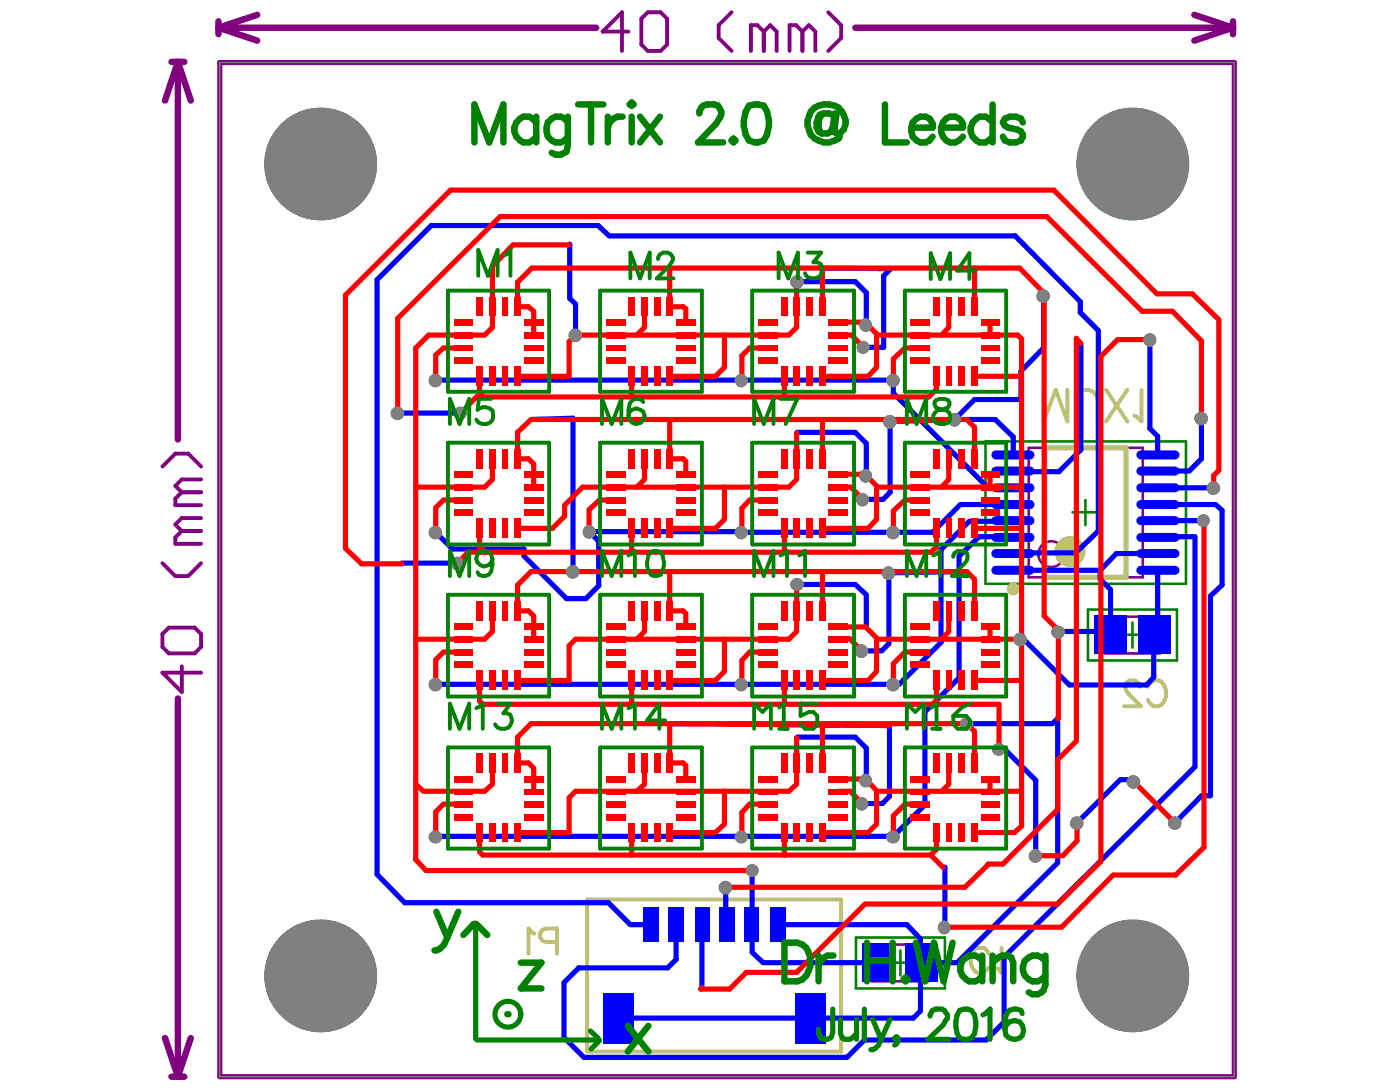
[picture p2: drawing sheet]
<svg xmlns="http://www.w3.org/2000/svg" width="258mm" height="201mm" viewBox="0 0 258 201" stroke-linecap="round" stroke-linejoin="round" font-family="sans-serif">
<path d="M40.5 11.5h186.9v186.8h-186.9z" fill="none" stroke="#808080" stroke-width=".18"/>
<path d="M181.5 81.3h37v26.2h-37zM197.6 94.3h4.7M199.9 92.1v4.6M200.4 112.2h16.4v9.4h-16.4zM206.2 116.9h4.8M208.6 114.6v4.6M157.7 172.6h16.4v9.4h-16.4zM163.5 177.3h4.6M165.9 175v4.6" fill="none" stroke="#008000" stroke-width=".47"/>
<g fill="none" stroke="#800080" stroke-width=".47">
<path d="M189.5 82.5h21v23.8h-21zM203.5 113.6h10.2v6.7h-10.2zM160.6 173.9h10.4v6.8h-10.4z"/>
<circle cx="193.6" cy="102" r="2.37"/>
</g>
<g fill="none" stroke="#800080" stroke-width="1.2">
<path d="M31.6 11.4h2.4M32.8 11.4l2.3 7.1M32.8 11.4v69.5M32.8 11.4l-2.4 7.1M40.2 3.9v2.4M40.2 5.1l7.2 2.4M40.2 5.1h69.6M47.4 2.7l-7.2 2.4M157.5 5.1h69.6M220 2.7l7.1 2.4M227.1 3.9v2.4M227.1 5.1l-7.1 2.4"/>
<path d="M32.8 128.6v69.7M30.4 191.1l2.4 7.2M31.6 198.3h2.4M35.1 191.1l-2.3 7.2"/>
</g>
<path d="M40.5 11.5h186.9v186.8h-186.9z" fill="none" stroke="#800080" stroke-width=".95"/>
<g fill="none" stroke="#800080" stroke-width=".71">
<path d="M115.8 5.8h-4.8l3.6-3.5v7.1M118.1 3.4l1.2-1.1h2.4l1.2 1.1v4.8l-1.2 1.2h-2.4l-1.2-1.2zM134.8 2.3l-2.4 2.3v2.4l2.4 2.4M140.7 5.8l-1.2-1.2h-1.2v4.8M140.7 5.8v3.6M140.7 5.8l1.2-1.2 1.2 1.2v3.6M147.8 5.8l-1.2-1.2h-1.2v4.8M147.8 5.8v3.6M147.8 5.8l1.2-1.2 1.2 1.2v3.6M152.6 2.3l2.3 2.3v2.4l-2.3 2.4M29.9 85.9l2.4-2.4h2.4l2.3 2.4M33.5 97.8l-1.2 1.2v1.1h4.7"/>
<path d="M33.5 90.7l-1.2 1.1v1.2h4.7M33.5 97.8h3.5M33.5 90.7h3.5M37 95.4h-3.5l-1.2 1.2 1.2 1.2M37 88.3h-3.5l-1.2 1.2 1.2 1.2M29.9 116.8l1.2-1.2h4.8l1.1 1.2v2.3l-1.1 1.2h-4.8l-1.2-1.2zM29.9 103.7l2.4 2.4h2.4l2.3-2.4M33.5 122.7v4.7l-3.6-3.5h7.1"/>
</g>
<path d="M192.2 71.8v5.8l2.3-5.8 2.1 5.8v-5.8M198.3 77.6v-4.1a1.98 1.98 0 0 1 1.9-1.7 1.98 1.98 0 0 1 2 1.7v4.1M203.7 71.8l4 5.8M207.7 71.8l-4 5.8M210.3 71.8v5.8l-.9-.8-.4-.3M209.9 126.5a1.33 1.33 0 0 0-.8-1.2h-1a1.15 1.15 0 0 0-.7 1.8l.5 .7 2.2 2.2h-3M211.4 126.5a1.67 1.67 0 0 1 2.5-1 2.83 2.83 0 0 1-.4 4.5 1.72 1.72 0 0 1-2.1-1.1M98.4 171.9l-.5-.2-.5-.7v4.6M102.6 173.5h-2a1.25 1.25 0 0 1-1.1-1.3 1.25 1.25 0 0 1 1.1-1.2h2v4.6M108.2 165.6h46.7v28h-46.7zM182.1 175.6l-.2-.5a1.78 1.78 0 0 0-2.3-.4 2.83 2.83 0 0 0 .5 4.5 1.81 1.81 0 0 0 2-1.1M184.5 174.5v4.7l-.6-.7-.5-.3" fill="none" stroke="#c0c073" stroke-width=".71"/>
<path d="M192.5 82.5h14.9v23.8h-14.9z" fill="none" stroke="#c0c073" stroke-width=".95"/>
<circle cx="186.6" cy="108.5" r=".59" fill="none" stroke="#c0c073" stroke-width="1.2"/>
<circle cx="197.1" cy="101.6" r="1.42" fill="none" stroke="#c0c073" stroke-width="2.8"/>
<g fill="none" stroke="#00f" stroke-width=".95">
<path d="M104.8 45.1l.2-.1v9.9l1 1.1v5.7M146.7 52l.2-.1h10.6l2.1 2v5.9M151.5 49.4l12.6 .1-1.3 1.3v13.2h-3.7M192.2 54.5v9.6l-4.1 4.2v5.3h-8.6l-3.7 3.6M73.3 76.1h11.6M80.3 70h84.3v2.4l17.4 17.4h4.6M97.8 77.2l7.7-.2v28.2M146.7 79.7l.2-.1h10.6l2.1 2v6M175.8 77.2l-11.8 .4v13.1l-1.3 1.3h-3.7M175.8 77.2h7.5l3.3 3.3v3.3M199.1 63.2v19.6l-4 4.1h-7M211.8 62.5v16.4l1.4 1.4v3.5"/>
<path d="M221.3 77v7.5l-2.3 2.2h-5.8M186.6 92.9h-9.7l-5.1 5.1-63.3-.1 1.8 1.8v8.2l-2.4 2.3h-3.5l-7.9-7.8v-1.3h-13.2l-3-3.1M188.1 96h-9.5l-5.3 5.2v17.1l-7.7 7.7h-85.3M188.1 98.8h-7.8l-3.6 3.6v22.4l-6.3 6.3v17.1l-5.8 5.8h-84.3M211.8 98.8h8.3v42.4l-35.1 35v12l-3.4 3.3h-22.4l-3.2 3.2h-48.4l-3.7-3.7v-10.1l2.7-2.7h16.4l1.5-1.5v-6.4M211.8 95.9h10M213.2 92.9h10.7l1.2 1.1v13.7l-2.1 2.1v36.7h-1.7l-4.9 5M213.2 89.8h10.4M74 103.7h10.3M146.9 107.6h10.6l2.1 1.9v6.1l-.2-.1M178.1 105.2l-14.4 .3v13l-1.3 1.3h-3.7M186.6 105h16.1"/>
<path d="M188.1 101.8h10.1l4.1-4v-36.9l-3.3-3.3v-2.1l-12-12.1h-74.8l-2-1.9h-30.8l-9.9 10v109.5l5.1 5.2h37.5l4 4.1h3.8M202.7 105v1.7l1.9 1.9v8.3l-.5-.6h-9.2M213.2 105v11.2l-.7 .7v7.8l-1.3 1.4h-14.2l-8.5-8.4h-.6M213.2 101.9h-7.6l-2.9 3.1M123.4 133.2l40.4 .4v13.1l-1.3 1.3h-3.6M146.7 135.9l.2-.2h10.6l2.1 2.1v5.9M178.1 133.2h15.8l.9-.9v26.6l-18.5 18.4h-6.8M184 138h1.1l5.7 5.7v13.9M173.7 159.7h.4v11M209 143.6h-2.7l-7.9 7.9M129.3 170.3v11.6M133.7 163.4v6.6l.2 .3"/>
<path d="M138.6 160.3v15.1l2 1.9h21.2M143.3 170.3h23.7l2.5 2.6v13.3l-1.3 1.3h-54.3"/>
</g>
<g fill="#808080">
<circle cx="59.1" cy="179.7" r="10.4"/>
<circle cx="208.7" cy="179.7" r="10.4"/>
<circle cx="208.7" cy="30.2" r="10.4"/>
<circle cx="59.1" cy="30.2" r="10.4"/>
<circle cx="211.8" cy="62.6" r="1.22"/>
<circle cx="173.9" cy="170.8" r="1.22"/>
<circle cx="221.7" cy="95.9" r="1.19"/>
<circle cx="133.6" cy="163.4" r="1.25"/>
<circle cx="164.5" cy="154.1" r="1.22"/>
<circle cx="136.5" cy="154.1" r="1.19"/>
<circle cx="80.2" cy="154.1" r="1.22"/>
<circle cx="163.7" cy="105.5" r="1.25"/>
<circle cx="158.7" cy="119.9" r="1.25"/>
<circle cx="105.5" cy="105.3" r="1.25"/>
<circle cx="163.9" cy="77.7" r="1.25"/>
<circle cx="158.8" cy="92" r="1.22"/>
<circle cx="159" cy="64" r="1.19"/>
<circle cx="194.9" cy="116.4" r="1.22"/>
<circle cx="175.8" cy="77.3" r="1.22"/>
<circle cx="192.2" cy="54.5" r="1.25"/>
<circle cx="178" cy="133.3" r="1.25"/>
<circle cx="158.7" cy="148" r="1.22"/>
<circle cx="164.5" cy="70.1" r="1.25"/>
<circle cx="136.5" cy="70.1" r="1.22"/>
<circle cx="80.2" cy="70.1" r="1.25"/>
<circle cx="73.2" cy="76.1" r="1.25"/>
<circle cx="84.7" cy="76.1" r="1.22"/>
<circle cx="221.2" cy="77.1" r="1.25"/>
<circle cx="187.9" cy="117.8" r="1.25"/>
<circle cx="159.4" cy="59.9" r="1.22"/>
<circle cx="159.4" cy="87.6" r="1.22"/>
<circle cx="146.8" cy="51.9" r="1.25"/>
<circle cx="146.8" cy="107.6" r="1.22"/>
<circle cx="159.4" cy="143.8" r="1.22"/>
<circle cx="106" cy="61.8" r="1.25"/>
<circle cx="138.6" cy="160.3" r="1.19"/>
<circle cx="164.5" cy="98.1" r="1.25"/>
<circle cx="136.5" cy="98.1" r="1.22"/>
<circle cx="108.5" cy="98" r="1.22"/>
<circle cx="80.2" cy="98.1" r="1.25"/>
<circle cx="164.5" cy="126.1" r="1.25"/>
<circle cx="136.5" cy="126.1" r="1.22"/>
<circle cx="80.2" cy="126.1" r="1.25"/>
<circle cx="84.2" cy="103.8" r="1.25"/>
<circle cx="223.5" cy="89.9" r="1.25"/>
<circle cx="216.4" cy="151.6" r="1.25"/>
<circle cx="208.8" cy="144" r="1.25"/>
<circle cx="198.3" cy="151.6" r="1.25"/>
<circle cx="184" cy="138" r="1.22"/>
<circle cx="190.7" cy="157.6" r="1.25"/>
</g>
<g fill="#00f">
<path d="M118.5 167.1h2.8v6.3h-2.8z" fill-rule="evenodd"/>
<path d="M123.1 167.1h2.9v6.3h-2.9z" fill-rule="evenodd"/>
<path d="M132.5 167.1h2.8v6.3h-2.8z" fill-rule="evenodd"/>
<path d="M128 167.1h2.7v6.3h-2.7z" fill-rule="evenodd"/>
<path d="M141.9 167.1h2.8v6.3h-2.8z" fill-rule="evenodd"/>
<path d="M137.1 167.1h2.8v6.3h-2.8z" fill-rule="evenodd"/>
<path d="M111.1 182.8h5.6v9.4h-5.6z" fill-rule="evenodd"/>
<path d="M146.5 182.8h5.7v9.4h-5.7z" fill-rule="evenodd"/>
<path d="M166.7 173.8h6v7h-6z" fill-rule="evenodd"/>
</g>
<path d="M183.4 95.9h6.3M183.4 92.9h6.3M183.4 86.7h6.3M183.4 83.8h6.3M210.1 95.9h6.3M210.1 92.9h6.3M210.1 86.7h6.3M210.1 83.8h6.3M183.4 105h6.3M183.4 101.9h6.3M210.1 105h6.3M210.1 101.9h6.3" fill="none" stroke="#00f" stroke-width="1.7"/>
<path d="M158.7 173.8h6.1v7h-6.1z" fill-rule="evenodd" fill="#00f"/>
<path d="M183.4 99h6.3M183.4 89.8h6.3M210.1 99h6.3M210.1 89.8h6.3" fill="none" stroke="#00f" stroke-width="1.7"/>
<g fill="#00f">
<path d="M209.6 113.3h6v7h-6z" fill-rule="evenodd"/>
<path d="M201.6 113.3h6.1v7h-6.1z" fill-rule="evenodd"/>
</g>
<g fill="none" stroke="#f00" stroke-width=".95">
<path d="M90.7 56.5v3.8M94.5 45.1l-3.8 3.9M95.3 56.5h2.1M85.5 64.1h-3.8l-1.4 1.3v4.6M87.7 73.1l-2.8 3M97.8 77.2l-2.5 2.4M104.8 62.9v6.4M85.5 92.1h-3.8l-1.4 1.4v4.5M90.7 84.5v3.8M95.3 84.5h2.1M104 93v2l-2.3 2.3M113.5 92.1h-3.1l-1.9 1.8v4"/>
<path d="M63.6 101l3 2.8M74 103.7v.1M86.2 101.7l-1.9 2M90.7 112.5v3.8l-1.4 1.4M95.3 112.5h2.1M97.8 105.2l-2.5 2.5M85.5 120.1h-3.8l-1.4 1.4v4.5M97.8 133.2l-2.5 2.5M76.6 158.3l1.9 2M76.6 144.4l1.4 1.3M85.5 148.1h-3.8l-1.4 1.4v4.5M90.7 140.5v3.9l-1.4 1.3"/>
<path d="M95.3 140.5h2.1M118.7 140.5v3.9"/>
</g>
<path d="M87.3 170.1h.4" fill="none" stroke="#f00" stroke-width="1.2"/>
<circle cx="123.4" cy="140.5" r=".47" fill="#f00"/>
<path d="M118.7 56.5v3.8M123.4 56.5h2.4l.5 .3v2.5M133.4 67.6l-1.6 1.7M118.7 84.5v3.8M123.4 84.5h2.4l.5 .5v2.3M133.4 95.6l-1.6 1.7M118.7 112.5v3.8M123.4 112.5h2.4l.5 .5v2.5M133.4 123.6l-1.6 1.7M123.4 140.5h2.4l.5 .5v2.5M133.4 151.8l-1.6 1.5M129.3 181.9l-.2 .2h5.3" fill="none" stroke="#f00" stroke-width=".95"/>
<circle cx="141.5" cy="148.1" r=".47" fill="#f00"/>
<path d="M138.1 64.1h3.4M144.5 73l.1 .1M138.1 92.1h3.4M144.5 101.6l-.1 .1M138.1 120.1h3.4M138.1 148.1h3.4M146.7 140.5v3.9" fill="none" stroke="#f00" stroke-width=".95"/>
<circle cx="154.3" cy="143.5" r=".47" fill="#f00"/>
<path d="M146.7 56.5v3.8M146.7 84.5v3.8M159.6 87.6l1.9 1.9M161.5 95.6l-1.6 1.7M146.7 112.5v3.8M146.9 107.6l-.2 .1M154.3 117.6h-.3l.3 .1M159.4 115.5l2.1 2M151.5 133.4v.1M161.5 123.6l-1.6 1.7M159.6 143.7l-.2-.2 2.1 2.1M161.5 151.8l-1.6 1.5" fill="none" stroke="#f00" stroke-width=".95"/>
<circle cx="159.6" cy="87.6" r=".47" fill="#f00"/>
<g fill="none" stroke="#f00" stroke-width=".95">
<path d="M73.3 58.6v17.5M90.7 49v7.5M95.3 52v4.5M159.4 59.3l.2 .5 .1-.1M174.8 56.5v3.8M192.2 54.5l.1-.5v.5M213.1 54.1h6.5M90.7 60.3l-1.4 1.4M95.3 79.6v4.9M106 61.7l-1.2 1.2M116.4 69.3v3.8M161.5 67.6l-1.6 1.7"/>
<path d="M166.7 64.1h2.8M172.5 71.7l-1.4 1.4M175.8 77.2h2.3l1.4 1.5M188.2 62.4v6.9M198.3 62.3l.8 .9M76.6 89.7v28M90.7 88.3l-1.4 1.4M107.3 89.7l-3.3 3.3M116.4 97.3v4.4M159.4 87.3l.2 .3M166.7 92.1h2.8M174.8 84.5v3.8"/>
<path d="M224.5 86.6l-.9 1M95.3 107.7v4.8M106 117.7l-1.2 1.2M123.4 105.2v7.3M169.5 117.7h4M172.5 100.7l-1.1 1M174.8 112.5v3.8M178.1 105.2l1.4 1.5M182.4 115.5v2.2M194.9 116v.3M95.3 135.7v4.8M116.4 125.3v4.2"/>
<path d="M123.4 133.2v7.3M166.7 120.1h2.8M172.5 129l-.7 .7M178.1 133.2l1.4 1.5M194.8 132.3h.1M76.6 144.4v13.9M106 145.7l-1.2 1.2v6.4M116.4 153.3v4.2M166.7 148.1h2.8M169.5 145.7h4M171.4 157.5l2.3 2.2M174.8 140.5v3.9"/>
<path d="M182 159.1l-4.3 4.3M182.4 143.5v2.2M188.2 152.1l-1.3 1.2M198.4 151.5v3.3M209 143.6l-.2 .3"/>
</g>
<circle cx="126.3" cy="61.7" r=".47" fill="#f00"/>
<path d="M123.4 49.4v7.1M123.4 77.2v7.3M133.4 61.7v5.9M133.4 89.7v5.9M144.5 97.3v4.3M144.5 125.3v4.4M133.4 145.7v6.1M144.5 153.3v4.2" fill="none" stroke="#f00" stroke-width=".95"/>
<circle cx="141.5" cy="61.7" r=".47" fill="#f00"/>
<g fill="none" stroke="#f00" stroke-width=".95">
<path d="M146.7 52v4.5M151.5 49.4v7.1M159.7 59.7l1.8 1.8v6.1M144.5 69.3v3.7M146.7 79.7v4.8M151.5 77.4v7.1M156.8 61.7l2.3 2.3M156.7 89.7l2.3 2.3M161.5 89.7v5.9M169.5 89.7h4M172.5 97.3v3.4M146.7 107.7v4.8"/>
<path d="M151.5 105.4v7.1M156.5 117.6l2.2 2.2M146.7 135.9v4.6M151.5 133.5v7M172.5 125.3v3.7M156.6 145.7l2.3 2.3M161.5 145.7v6.1M172.5 153.3v3.1l-1.1 1.1"/>
</g>
<circle cx="169.5" cy="61.7" r=".47" fill="#f00"/>
<g fill="none" stroke="#f00" stroke-width=".95">
<path d="M73.3 58.6l18.8-18.7h100.7l17.6 17.4h5.6l5.3 5.5v14.2M94.5 45.1h10.3M95.3 52l2.6-2.6h89.9l4.5 4.6M97.4 56.5l.9 .8v4.4M154.3 59.3h5.1M179.5 49.4v7.1M182.4 59.3v2.4M192.3 54.5v58.9l2.6 2.6M213.1 54.1l-19-19.1h-111.1l-19.4 19.3v46.7M219.6 54.1l4.9 4.8v27.7M87.7 73.1h83.4M88.3 69.3v3.1l.7 .7"/>
<path d="M89.3 61.7h-10.3l-2.4 2.4v25.6h12.7M95.3 69.3h9.5M97.8 77.2h78l-11.8 .4M118.7 60.3l-1.4 1.4M123.4 69.3h8.4M138.1 64.1l-1.4 1.4v4.5M146.7 60.3l-1.4 1.4h-39.3M151.5 69.3h8.4M154.3 61.7h2.5M161.5 61.7h26l.7 .7M166.7 64.1l-2.1 2v3.9M172.5 69.3v2.4"/>
<path d="M174.8 60.3l-1.3 1.4M179.5 78.7v5.8M179.5 69.3h8.7v82.8M198.3 62.3v74.2l-3.5 3.4v9.1l-10.1 10.1h-2.7M211.8 62.5h-5.9l-3.1 3.1v93l-8 7.9h-35.5l-12.6 12.5h-9.2l-3.1 3.1M88.3 97.3v3.4l1.1 1M95.3 97.3h6.4M97.4 84.5l.9 .9v4.3M118.7 88.3l-1.4 1.4M123.4 97.3h8.4M138.1 92.1l-1.4 1.5v4.4M146.7 88.3l-1.4 1.4h-38"/>
<path d="M151.5 97.3h8.4M154.3 87.3h5.1M154.3 89.7h2.4M161.5 89.7h8M166.7 92.1l-2.1 2v3.9M174.8 88.3l-1.3 1.4h14.6M179.5 97.3h8.7M182.4 87.3v2.4M221.8 95.9v60.1l-5.2 5.1h-11.6l-9.5 9.6h-21.4M223.6 87.6v2.2M66.6 103.8h7.4M86.2 101.7h85.2"/>
<path d="M89.3 117.7h-12.7v26.7M97.4 112.5l.9 .9v4.3M97.8 105.2h80.3M104.8 118.9v6.4h-9.5M118.7 116.3l-1.4 1.4M133.4 117.7v5.9M146.7 116.3l-1.4 1.4h-39.3M154.3 117.6h2.2M154.3 115.5h5.1M169.5 117.7h-8v5.9M174.8 116.3l-1.3 1.4h14.4M179.5 106.7v5.8"/>
<path d="M194.9 116.3v16M88.3 125.3v3.8l.6 .6h95.1v8.3M97.8 133.2h80.3M123.4 125.3h8.4M123.4 133.2l40.4 .4-12.3-.2M138.1 120.1l-1.4 1.5v4.4M151.5 125.3h8.4M166.7 120.1l-2.1 2.1v3.8M179.5 134.7v5.8M179.5 125.3h8.6M78 145.7h11.3M88.3 153.3v3.6l.6 .6h82.5"/>
<path d="M95.3 153.3h9.5M97.4 140.5l.9 .9v4.3M118.7 144.4l-1.4 1.3M123.4 153.3h8.4M138.1 148.1l-1.4 1.5v4.4M146.7 144.4l-1.4 1.3h-39.3M151.5 153.3h8.4M154.3 145.7h2.3M154.3 143.5h5.1M161.5 145.7h8M166.7 148.1l-2.1 2.1v3.8M174.8 144.4l-1.3 1.3h14.7"/>
<path d="M179.5 153.3h7.4M198.4 154.8l-2.6 2.8h-5M208.8 143.9l7.6 7.6M78.5 160.3h60.1M133.7 163.4h44"/>
</g>
<g fill="#808080">
<circle cx="59.1" cy="179.7" r="10.4"/>
<circle cx="208.7" cy="179.7" r="10.4"/>
<circle cx="208.7" cy="30.2" r="10.4"/>
<circle cx="59.1" cy="30.2" r="10.4"/>
<circle cx="211.8" cy="62.6" r="1.22"/>
<circle cx="173.9" cy="170.8" r="1.22"/>
<circle cx="221.7" cy="95.9" r="1.19"/>
<circle cx="133.6" cy="163.4" r="1.25"/>
<circle cx="164.5" cy="154.1" r="1.22"/>
<circle cx="136.5" cy="154.1" r="1.19"/>
<circle cx="80.2" cy="154.1" r="1.22"/>
<circle cx="163.7" cy="105.5" r="1.25"/>
<circle cx="158.7" cy="119.9" r="1.25"/>
<circle cx="105.5" cy="105.3" r="1.25"/>
<circle cx="163.9" cy="77.7" r="1.25"/>
<circle cx="158.8" cy="92" r="1.22"/>
<circle cx="159" cy="64" r="1.19"/>
<circle cx="194.9" cy="116.4" r="1.22"/>
<circle cx="175.8" cy="77.3" r="1.22"/>
<circle cx="192.2" cy="54.5" r="1.25"/>
<circle cx="178" cy="133.3" r="1.25"/>
<circle cx="158.7" cy="148" r="1.22"/>
<circle cx="164.5" cy="70.1" r="1.25"/>
<circle cx="136.5" cy="70.1" r="1.22"/>
<circle cx="80.2" cy="70.1" r="1.25"/>
<circle cx="73.2" cy="76.1" r="1.25"/>
<circle cx="84.7" cy="76.1" r="1.22"/>
<circle cx="221.2" cy="77.1" r="1.25"/>
<circle cx="187.9" cy="117.8" r="1.25"/>
<circle cx="159.4" cy="59.9" r="1.22"/>
<circle cx="159.4" cy="87.6" r="1.22"/>
<circle cx="146.8" cy="51.9" r="1.25"/>
<circle cx="146.8" cy="107.6" r="1.22"/>
<circle cx="159.4" cy="143.8" r="1.22"/>
<circle cx="106" cy="61.8" r="1.25"/>
<circle cx="138.6" cy="160.3" r="1.19"/>
<circle cx="164.5" cy="98.1" r="1.25"/>
<circle cx="136.5" cy="98.1" r="1.22"/>
<circle cx="108.5" cy="98" r="1.22"/>
<circle cx="80.2" cy="98.1" r="1.25"/>
<circle cx="164.5" cy="126.1" r="1.25"/>
<circle cx="136.5" cy="126.1" r="1.22"/>
<circle cx="80.2" cy="126.1" r="1.25"/>
<circle cx="84.2" cy="103.8" r="1.25"/>
<circle cx="223.5" cy="89.9" r="1.25"/>
<circle cx="216.4" cy="151.6" r="1.25"/>
<circle cx="208.8" cy="144" r="1.25"/>
<circle cx="198.3" cy="151.6" r="1.25"/>
<circle cx="184" cy="138" r="1.22"/>
<circle cx="190.7" cy="157.6" r="1.25"/>
</g>
<g fill="#f00">
<path d="M83.7 149.9h3.4v1.1h-3.4z" fill-rule="evenodd"/>
<path d="M83.7 147.5h3.4v1.2h-3.4z" fill-rule="evenodd"/>
<path d="M83.7 145.2h3.4v1.1h-3.4z" fill-rule="evenodd"/>
<path d="M83.7 142.9h3.4v1.1h-3.4z" fill-rule="evenodd"/>
<path d="M83.7 119.5h3.4v1.2h-3.4z" fill-rule="evenodd"/>
<path d="M83.7 121.9h3.4v1.1h-3.4z" fill-rule="evenodd"/>
<path d="M83.7 114.9h3.4v1.1h-3.4z" fill-rule="evenodd"/>
<path d="M83.7 91.5h3.4v1.2h-3.4z" fill-rule="evenodd"/>
<path d="M83.7 93.7h3.4v1.2h-3.4z" fill-rule="evenodd"/>
<path d="M83.7 86.7h3.4v1.2h-3.4z" fill-rule="evenodd"/>
<path d="M83.7 65.7h3.4v1.2h-3.4z" fill-rule="evenodd"/>
<path d="M83.7 63.5h3.4v1.1h-3.4z" fill-rule="evenodd"/>
<path d="M83.7 58.7h3.4v1.2h-3.4z" fill-rule="evenodd"/>
<path d="M90.1 151.6h1.2v3.5h-1.2z" fill-rule="evenodd"/>
<path d="M92.5 151.6h1.1v3.5h-1.1z" fill-rule="evenodd"/>
<path d="M94.7 151.6h1.2v3.5h-1.2z" fill-rule="evenodd"/>
<path d="M94.7 138.7h1.2v3.6h-1.2z" fill-rule="evenodd"/>
<path d="M92.5 138.7h1.1v3.6h-1.1z" fill-rule="evenodd"/>
<path d="M90.1 138.7h1.2v3.6h-1.2z" fill-rule="evenodd"/>
<path d="M94.7 123.5h1.2v3.6h-1.2z" fill-rule="evenodd"/>
<path d="M92.5 123.5h1.1v3.6h-1.1z" fill-rule="evenodd"/>
<path d="M90.1 123.5h1.2v3.6h-1.2z" fill-rule="evenodd"/>
<path d="M90.1 110.7h1.2v3.6h-1.2z" fill-rule="evenodd"/>
<path d="M92.5 110.7h1.1v3.6h-1.1z" fill-rule="evenodd"/>
<path d="M94.7 110.7h1.2v3.6h-1.2z" fill-rule="evenodd"/>
<path d="M94.7 95.5h1.2v3.6h-1.2z" fill-rule="evenodd"/>
<path d="M92.5 95.5h1.1v3.6h-1.1z" fill-rule="evenodd"/>
<path d="M90.1 95.5h1.2v3.6h-1.2z" fill-rule="evenodd"/>
<path d="M90.1 82.7h1.2v3.6h-1.2z" fill-rule="evenodd"/>
<path d="M92.5 82.7h1.1v3.6h-1.1z" fill-rule="evenodd"/>
<path d="M94.7 82.7h1.2v3.6h-1.2z" fill-rule="evenodd"/>
<path d="M94.7 54.7h1.2v3.4h-1.2z" fill-rule="evenodd"/>
<path d="M92.5 54.7h1.1v3.4h-1.1z" fill-rule="evenodd"/>
<path d="M90.1 54.7h1.2v3.4h-1.2z" fill-rule="evenodd"/>
<path d="M111.7 149.9h3.6v1.1h-3.6z" fill-rule="evenodd"/>
<path d="M111.7 147.5h3.6v1.2h-3.6z" fill-rule="evenodd"/>
<path d="M111.7 145.2h3.6v1.1h-3.6z" fill-rule="evenodd"/>
<path d="M111.7 142.9h3.6v1.1h-3.6z" fill-rule="evenodd"/>
<path d="M111.7 119.5h3.6v1.2h-3.6z" fill-rule="evenodd"/>
<path d="M111.7 121.9h3.6v1.1h-3.6z" fill-rule="evenodd"/>
<path d="M111.7 114.9h3.6v1.1h-3.6z" fill-rule="evenodd"/>
<path d="M111.7 91.5h3.6v1.2h-3.6z" fill-rule="evenodd"/>
<path d="M111.7 93.7h3.6v1.2h-3.6z" fill-rule="evenodd"/>
<path d="M111.7 86.7h3.6v1.2h-3.6z" fill-rule="evenodd"/>
<path d="M111.7 65.7h3.6v1.2h-3.6z" fill-rule="evenodd"/>
<path d="M111.7 63.5h3.6v1.1h-3.6z" fill-rule="evenodd"/>
<path d="M111.7 58.7h3.6v1.2h-3.6z" fill-rule="evenodd"/>
<path d="M118.1 151.6h1.2v3.5h-1.2z" fill-rule="evenodd"/>
<path d="M120.5 151.6h1.2v3.5h-1.2z" fill-rule="evenodd"/>
<path d="M122.8 151.6h1.1v3.5h-1.1z" fill-rule="evenodd"/>
<path d="M122.8 138.7h1.1v3.6h-1.1z" fill-rule="evenodd"/>
<path d="M120.5 138.7h1.2v3.6h-1.2z" fill-rule="evenodd"/>
<path d="M118.1 138.7h1.2v3.6h-1.2z" fill-rule="evenodd"/>
<path d="M122.8 123.5h1.1v3.6h-1.1z" fill-rule="evenodd"/>
<path d="M120.5 123.5h1.2v3.6h-1.2z" fill-rule="evenodd"/>
<path d="M118.1 123.5h1.2v3.6h-1.2z" fill-rule="evenodd"/>
<path d="M118.1 110.7h1.2v3.6h-1.2z" fill-rule="evenodd"/>
<path d="M120.5 110.7h1.2v3.6h-1.2z" fill-rule="evenodd"/>
<path d="M122.8 110.7h1.1v3.6h-1.1z" fill-rule="evenodd"/>
<path d="M122.8 95.5h1.1v3.6h-1.1z" fill-rule="evenodd"/>
<path d="M120.5 95.5h1.2v3.6h-1.2z" fill-rule="evenodd"/>
<path d="M118.1 95.5h1.2v3.6h-1.2z" fill-rule="evenodd"/>
<path d="M118.1 82.7h1.2v3.6h-1.2z" fill-rule="evenodd"/>
<path d="M120.5 82.7h1.2v3.6h-1.2z" fill-rule="evenodd"/>
<path d="M122.8 82.7h1.1v3.6h-1.1z" fill-rule="evenodd"/>
<path d="M122.8 54.7h1.1v3.4h-1.1z" fill-rule="evenodd"/>
<path d="M120.5 54.7h1.2v3.4h-1.2z" fill-rule="evenodd"/>
<path d="M118.1 54.7h1.2v3.4h-1.2z" fill-rule="evenodd"/>
<path d="M139.7 149.9h3.6v1.1h-3.6z" fill-rule="evenodd"/>
<path d="M139.7 147.5h3.6v1.2h-3.6z" fill-rule="evenodd"/>
<path d="M143.9 151.6h1.2v3.5h-1.2z" fill-rule="evenodd"/>
<path d="M139.7 145.2h3.6v1.1h-3.6z" fill-rule="evenodd"/>
<path d="M139.7 142.9h3.6v1.1h-3.6z" fill-rule="evenodd"/>
<path d="M143.9 138.7h1.2v3.6h-1.2z" fill-rule="evenodd"/>
<path d="M143.9 123.5h1.2v3.6h-1.2z" fill-rule="evenodd"/>
<path d="M139.7 119.5h3.6v1.2h-3.6z" fill-rule="evenodd"/>
<path d="M139.7 121.9h3.6v1.1h-3.6z" fill-rule="evenodd"/>
<path d="M143.9 110.7h1.2v3.6h-1.2z" fill-rule="evenodd"/>
<path d="M139.7 114.9h3.6v1.1h-3.6z" fill-rule="evenodd"/>
<path d="M143.9 95.5h1.2v3.6h-1.2z" fill-rule="evenodd"/>
<path d="M139.7 91.5h3.6v1.2h-3.6z" fill-rule="evenodd"/>
<path d="M139.7 93.7h3.6v1.2h-3.6z" fill-rule="evenodd"/>
<path d="M143.9 82.7h1.2v3.6h-1.2z" fill-rule="evenodd"/>
<path d="M139.7 86.7h3.6v1.2h-3.6z" fill-rule="evenodd"/>
<path d="M139.7 65.7h3.6v1.2h-3.6z" fill-rule="evenodd"/>
<path d="M139.7 63.5h3.6v1.1h-3.6z" fill-rule="evenodd"/>
<path d="M139.7 58.7h3.6v1.2h-3.6z" fill-rule="evenodd"/>
<path d="M143.9 54.7h1.2v3.4h-1.2z" fill-rule="evenodd"/>
<path d="M148.5 151.6h1.2v3.5h-1.2z" fill-rule="evenodd"/>
<path d="M150.9 151.6h1.2v3.5h-1.2z" fill-rule="evenodd"/>
<path d="M150.9 138.7h1.2v3.6h-1.2z" fill-rule="evenodd"/>
<path d="M148.5 138.7h1.2v3.6h-1.2z" fill-rule="evenodd"/>
<path d="M150.9 123.5h1.2v3.6h-1.2z" fill-rule="evenodd"/>
<path d="M148.5 123.5h1.2v3.6h-1.2z" fill-rule="evenodd"/>
<path d="M148.5 110.7h1.2v3.6h-1.2z" fill-rule="evenodd"/>
<path d="M150.9 110.7h1.2v3.6h-1.2z" fill-rule="evenodd"/>
<path d="M150.9 95.5h1.2v3.6h-1.2z" fill-rule="evenodd"/>
<path d="M148.5 95.5h1.2v3.6h-1.2z" fill-rule="evenodd"/>
<path d="M148.5 82.7h1.2v3.6h-1.2z" fill-rule="evenodd"/>
<path d="M150.9 82.7h1.2v3.6h-1.2z" fill-rule="evenodd"/>
<path d="M150.9 54.7h1.2v3.4h-1.2z" fill-rule="evenodd"/>
<path d="M148.5 54.7h1.2v3.4h-1.2z" fill-rule="evenodd"/>
<path d="M167.8 149.9h3.5v1.1h-3.5z" fill-rule="evenodd"/>
<path d="M167.8 147.5h3.5v1.2h-3.5z" fill-rule="evenodd"/>
<path d="M171.9 151.6h1.2v3.5h-1.2z" fill-rule="evenodd"/>
<path d="M167.8 145.2h3.5v1.1h-3.5z" fill-rule="evenodd"/>
<path d="M167.8 142.9h3.5v1.1h-3.5z" fill-rule="evenodd"/>
<path d="M171.9 138.7h1.2v3.6h-1.2z" fill-rule="evenodd"/>
<path d="M171.9 123.5h1.2v3.6h-1.2z" fill-rule="evenodd"/>
<path d="M167.8 119.5h3.5v1.2h-3.5z" fill-rule="evenodd"/>
<path d="M167.8 121.9h3.5v1.1h-3.5z" fill-rule="evenodd"/>
<path d="M171.9 110.7h1.2v3.6h-1.2z" fill-rule="evenodd"/>
<path d="M167.8 114.9h3.5v1.1h-3.5z" fill-rule="evenodd"/>
<path d="M171.9 95.5h1.2v3.6h-1.2z" fill-rule="evenodd"/>
<path d="M167.8 91.5h3.5v1.2h-3.5z" fill-rule="evenodd"/>
<path d="M167.8 93.7h3.5v1.2h-3.5z" fill-rule="evenodd"/>
<path d="M171.9 82.7h1.2v3.6h-1.2z" fill-rule="evenodd"/>
<path d="M167.8 86.7h3.5v1.2h-3.5z" fill-rule="evenodd"/>
<path d="M167.8 65.7h3.5v1.2h-3.5z" fill-rule="evenodd"/>
<path d="M167.8 63.5h3.5v1.1h-3.5z" fill-rule="evenodd"/>
<path d="M167.8 58.7h3.5v1.2h-3.5z" fill-rule="evenodd"/>
<path d="M171.9 54.7h1.2v3.4h-1.2z" fill-rule="evenodd"/>
<path d="M176.5 151.6h1.2v3.5h-1.2z" fill-rule="evenodd"/>
<path d="M178.9 151.6h1.2v3.5h-1.2z" fill-rule="evenodd"/>
<path d="M178.9 138.7h1.2v3.6h-1.2z" fill-rule="evenodd"/>
<path d="M176.5 138.7h1.2v3.6h-1.2z" fill-rule="evenodd"/>
<path d="M178.9 123.5h1.2v3.6h-1.2z" fill-rule="evenodd"/>
<path d="M176.5 123.5h1.2v3.6h-1.2z" fill-rule="evenodd"/>
<path d="M176.5 110.7h1.2v3.6h-1.2z" fill-rule="evenodd"/>
<path d="M178.9 110.7h1.2v3.6h-1.2z" fill-rule="evenodd"/>
<path d="M178.9 95.5h1.2v3.6h-1.2z" fill-rule="evenodd"/>
<path d="M176.5 95.5h1.2v3.6h-1.2z" fill-rule="evenodd"/>
<path d="M176.5 82.7h1.2v3.6h-1.2z" fill-rule="evenodd"/>
<path d="M178.9 82.7h1.2v3.6h-1.2z" fill-rule="evenodd"/>
<path d="M178.9 54.7h1.2v3.4h-1.2z" fill-rule="evenodd"/>
<path d="M176.5 54.7h1.2v3.4h-1.2z" fill-rule="evenodd"/>
<path d="M83.7 117.1h3.4v1.2h-3.4z" fill-rule="evenodd"/>
<path d="M83.7 89.1h3.4v1.2h-3.4z" fill-rule="evenodd"/>
<path d="M83.7 61.1h3.4v1.2h-3.4z" fill-rule="evenodd"/>
<path d="M90.1 67.5h1.2v3.6h-1.2z" fill-rule="evenodd"/>
<path d="M92.5 67.5h1.1v3.6h-1.1z" fill-rule="evenodd"/>
<path d="M94.7 67.5h1.2v3.6h-1.2z" fill-rule="evenodd"/>
<path d="M111.7 89.1h3.6v1.2h-3.6z" fill-rule="evenodd"/>
<path d="M111.7 117.1h3.6v1.2h-3.6z" fill-rule="evenodd"/>
<path d="M111.7 61.1h3.6v1.2h-3.6z" fill-rule="evenodd"/>
<path d="M118.1 67.5h1.2v3.6h-1.2z" fill-rule="evenodd"/>
<path d="M120.5 67.5h1.2v3.6h-1.2z" fill-rule="evenodd"/>
<path d="M122.8 67.5h1.1v3.6h-1.1z" fill-rule="evenodd"/>
<path d="M139.7 89.1h3.6v1.2h-3.6z" fill-rule="evenodd"/>
<path d="M139.7 117.1h3.6v1.2h-3.6z" fill-rule="evenodd"/>
<path d="M139.7 61.1h3.6v1.2h-3.6z" fill-rule="evenodd"/>
<path d="M143.9 67.5h1.2v3.6h-1.2z" fill-rule="evenodd"/>
<path d="M148.5 67.5h1.2v3.6h-1.2z" fill-rule="evenodd"/>
<path d="M150.9 67.5h1.2v3.6h-1.2z" fill-rule="evenodd"/>
<path d="M167.8 89.1h3.5v1.2h-3.5z" fill-rule="evenodd"/>
<path d="M167.8 117.1h3.5v1.2h-3.5z" fill-rule="evenodd"/>
<path d="M167.8 61.1h3.5v1.2h-3.5z" fill-rule="evenodd"/>
<path d="M171.9 67.5h1.2v3.6h-1.2z" fill-rule="evenodd"/>
<path d="M176.5 67.5h1.2v3.6h-1.2z" fill-rule="evenodd"/>
<path d="M178.9 67.5h1.2v3.6h-1.2z" fill-rule="evenodd"/>
<path d="M87.7 151.6h1.2v3.5h-1.2z" fill-rule="evenodd"/>
<path d="M87.7 138.7h1.2v3.6h-1.2z" fill-rule="evenodd"/>
<path d="M87.7 123.5h1.2v3.6h-1.2z" fill-rule="evenodd"/>
<path d="M87.7 110.7h1.2v3.6h-1.2z" fill-rule="evenodd"/>
<path d="M87.7 95.5h1.2v3.6h-1.2z" fill-rule="evenodd"/>
<path d="M87.7 82.7h1.2v3.6h-1.2z" fill-rule="evenodd"/>
<path d="M87.7 54.7h1.2v3.4h-1.2z" fill-rule="evenodd"/>
<path d="M96.5 147.5h3.6v1.2h-3.6z" fill-rule="evenodd"/>
<path d="M96.5 149.9h3.6v1.1h-3.6z" fill-rule="evenodd"/>
<path d="M124.5 147.5h3.6v1.2h-3.6z" fill-rule="evenodd"/>
<path d="M124.5 149.9h3.6v1.1h-3.6z" fill-rule="evenodd"/>
<path d="M115.8 151.6h1.1v3.5h-1.1z" fill-rule="evenodd"/>
<path d="M96.5 142.9h3.6v1.1h-3.6z" fill-rule="evenodd"/>
<path d="M96.5 145.2h3.6v1.1h-3.6z" fill-rule="evenodd"/>
<path d="M124.5 142.9h3.6v1.1h-3.6z" fill-rule="evenodd"/>
<path d="M124.5 145.2h3.6v1.1h-3.6z" fill-rule="evenodd"/>
<path d="M115.8 138.7h1.1v3.6h-1.1z" fill-rule="evenodd"/>
<path d="M96.5 121.9h3.6v1.1h-3.6z" fill-rule="evenodd"/>
<path d="M96.5 119.5h3.6v1.2h-3.6z" fill-rule="evenodd"/>
<path d="M115.8 123.5h1.1v3.6h-1.1z" fill-rule="evenodd"/>
<path d="M124.5 121.9h3.6v1.1h-3.6z" fill-rule="evenodd"/>
<path d="M124.5 119.5h3.6v1.2h-3.6z" fill-rule="evenodd"/>
<path d="M96.5 114.9h3.6v1.1h-3.6z" fill-rule="evenodd"/>
<path d="M115.8 110.7h1.1v3.6h-1.1z" fill-rule="evenodd"/>
<path d="M124.5 114.9h3.6v1.1h-3.6z" fill-rule="evenodd"/>
<path d="M96.5 93.7h3.6v1.2h-3.6z" fill-rule="evenodd"/>
<path d="M96.5 91.5h3.6v1.2h-3.6z" fill-rule="evenodd"/>
<path d="M115.8 95.5h1.1v3.6h-1.1z" fill-rule="evenodd"/>
<path d="M124.5 93.7h3.6v1.2h-3.6z" fill-rule="evenodd"/>
<path d="M124.5 91.5h3.6v1.2h-3.6z" fill-rule="evenodd"/>
<path d="M96.5 86.7h3.6v1.2h-3.6z" fill-rule="evenodd"/>
<path d="M115.8 82.7h1.1v3.6h-1.1z" fill-rule="evenodd"/>
<path d="M124.5 86.7h3.6v1.2h-3.6z" fill-rule="evenodd"/>
<path d="M96.5 63.5h3.6v1.1h-3.6z" fill-rule="evenodd"/>
<path d="M96.5 65.7h3.6v1.2h-3.6z" fill-rule="evenodd"/>
<path d="M124.5 63.5h3.6v1.1h-3.6z" fill-rule="evenodd"/>
<path d="M124.5 65.7h3.6v1.2h-3.6z" fill-rule="evenodd"/>
<path d="M96.5 58.7h3.6v1.2h-3.6z" fill-rule="evenodd"/>
<path d="M124.5 58.7h3.6v1.2h-3.6z" fill-rule="evenodd"/>
<path d="M115.8 54.7h1.1v3.4h-1.1z" fill-rule="evenodd"/>
<path d="M152.6 147.5h3.5v1.2h-3.5z" fill-rule="evenodd"/>
<path d="M152.6 149.9h3.5v1.1h-3.5z" fill-rule="evenodd"/>
<path d="M146.2 151.6h1.1v3.5h-1.1z" fill-rule="evenodd"/>
<path d="M152.6 142.9h3.5v1.1h-3.5z" fill-rule="evenodd"/>
<path d="M152.6 145.2h3.5v1.1h-3.5z" fill-rule="evenodd"/>
<path d="M146.2 138.7h1.1v3.6h-1.1z" fill-rule="evenodd"/>
<path d="M146.2 123.5h1.1v3.6h-1.1z" fill-rule="evenodd"/>
<path d="M152.6 121.9h3.5v1.1h-3.5z" fill-rule="evenodd"/>
<path d="M152.6 119.5h3.5v1.2h-3.5z" fill-rule="evenodd"/>
<path d="M146.2 110.7h1.1v3.6h-1.1z" fill-rule="evenodd"/>
<path d="M152.6 114.9h3.5v1.1h-3.5z" fill-rule="evenodd"/>
<path d="M146.2 95.5h1.1v3.6h-1.1z" fill-rule="evenodd"/>
<path d="M152.6 93.7h3.5v1.2h-3.5z" fill-rule="evenodd"/>
<path d="M152.6 91.5h3.5v1.2h-3.5z" fill-rule="evenodd"/>
<path d="M146.2 82.7h1.1v3.6h-1.1z" fill-rule="evenodd"/>
<path d="M152.6 86.7h3.5v1.2h-3.5z" fill-rule="evenodd"/>
<path d="M152.6 63.5h3.5v1.1h-3.5z" fill-rule="evenodd"/>
<path d="M152.6 65.7h3.5v1.2h-3.5z" fill-rule="evenodd"/>
<path d="M152.6 58.7h3.5v1.2h-3.5z" fill-rule="evenodd"/>
<path d="M146.2 54.7h1.1v3.4h-1.1z" fill-rule="evenodd"/>
<path d="M180.7 147.5h3.4v1.2h-3.4z" fill-rule="evenodd"/>
<path d="M180.7 149.9h3.4v1.1h-3.4z" fill-rule="evenodd"/>
<path d="M174.3 151.6h1.1v3.5h-1.1z" fill-rule="evenodd"/>
<path d="M180.7 142.9h3.4v1.1h-3.4z" fill-rule="evenodd"/>
<path d="M180.7 145.2h3.4v1.1h-3.4z" fill-rule="evenodd"/>
<path d="M174.3 138.7h1.1v3.6h-1.1z" fill-rule="evenodd"/>
<path d="M174.3 123.5h1.1v3.6h-1.1z" fill-rule="evenodd"/>
<path d="M180.7 121.9h3.4v1.1h-3.4z" fill-rule="evenodd"/>
<path d="M180.7 119.5h3.4v1.2h-3.4z" fill-rule="evenodd"/>
<path d="M174.3 110.7h1.1v3.6h-1.1z" fill-rule="evenodd"/>
<path d="M180.7 114.9h3.4v1.1h-3.4z" fill-rule="evenodd"/>
<path d="M174.3 95.5h1.1v3.6h-1.1z" fill-rule="evenodd"/>
<path d="M180.7 93.7h3.4v1.2h-3.4z" fill-rule="evenodd"/>
<path d="M180.7 91.5h3.4v1.2h-3.4z" fill-rule="evenodd"/>
<path d="M174.3 82.7h1.1v3.6h-1.1z" fill-rule="evenodd"/>
<path d="M180.7 86.7h3.4v1.2h-3.4z" fill-rule="evenodd"/>
<path d="M180.7 63.5h3.4v1.1h-3.4z" fill-rule="evenodd"/>
<path d="M180.7 65.7h3.4v1.2h-3.4z" fill-rule="evenodd"/>
<path d="M180.7 58.7h3.4v1.2h-3.4z" fill-rule="evenodd"/>
<path d="M174.3 54.7h1.1v3.4h-1.1z" fill-rule="evenodd"/>
<path d="M87.7 67.5h1.2v3.6h-1.2z" fill-rule="evenodd"/>
<path d="M96.5 117.1h3.6v1.2h-3.6z" fill-rule="evenodd"/>
<path d="M96.5 89.1h3.6v1.2h-3.6z" fill-rule="evenodd"/>
<path d="M124.5 89.1h3.6v1.2h-3.6z" fill-rule="evenodd"/>
<path d="M124.5 117.1h3.6v1.2h-3.6z" fill-rule="evenodd"/>
<path d="M96.5 61.1h3.6v1.2h-3.6z" fill-rule="evenodd"/>
<path d="M124.5 61.1h3.6v1.2h-3.6z" fill-rule="evenodd"/>
<path d="M115.8 67.5h1.1v3.6h-1.1z" fill-rule="evenodd"/>
<path d="M152.6 89.1h3.5v1.2h-3.5z" fill-rule="evenodd"/>
<path d="M152.6 117.1h3.5v1.2h-3.5z" fill-rule="evenodd"/>
<path d="M152.6 61.1h3.5v1.2h-3.5z" fill-rule="evenodd"/>
<path d="M146.2 67.5h1.1v3.6h-1.1z" fill-rule="evenodd"/>
<path d="M180.7 89.1h3.4v1.2h-3.4z" fill-rule="evenodd"/>
<path d="M180.7 117.1h3.4v1.2h-3.4z" fill-rule="evenodd"/>
<path d="M180.7 61.1h3.4v1.2h-3.4z" fill-rule="evenodd"/>
<path d="M174.3 67.5h1.1v3.6h-1.1z" fill-rule="evenodd"/>
</g>
<path d="M87.3 170.1l-1.9 2.1M87.7 170.1l2.1 2.1M95.9 177.3h3.8l-3.8 4.7h3.8M93.4 186.8h.3" fill="none" stroke="#008000" stroke-width="1.2"/>
<path d="M87.6 170.1v21.2M87.9 191.5h22.5M108.8 189.8l1.4 1.3M110.4 191.6l-1.5 1.6" fill="none" stroke="#008000" stroke-width=".95"/>
<g fill="none" stroke="#008000" stroke-width=".71">
<path d="M82.5 53.5h18.7v18.6h-18.7zM110.5 53.5h18.8v18.6h-18.8zM116.1 51.3v-4.8l1.8 4.8 1.8-4.8v4.8M121.2 47.7a1.24 1.24 0 0 1 1-1.2h.8a1.15 1.15 0 0 1 .7 1.8l-.5 .7-2.2 2.3h3.1M138.6 53.5h18.7v18.6h-18.7zM166.7 53.5h18.6v18.6h-18.6zM82.9 78.1v-4.6l1.8 4.6 1.7-4.6v4.6M90.5 73.5h-2.3l-.2 2a1.93 1.93 0 0 1 2.7 .1 2.02 2.02 0 0 1-.5 2.2 1.8 1.8 0 0 1-2.5-.6M110.9 78.1v-4.6l1.8 4.6 1.8-4.6v4.6M116 75.8a1.47 1.47 0 0 1 2-.4 1.47 1.47 0 0 1 .5 2 1.45 1.45 0 0 1-2.5 0l-.2-.9zM118.5 74a1.44 1.44 0 0 0-2.5 .3l-.2 1.2v1M82.5 81.5h18.7v18.8h-18.7z"/>
<path d="M110.5 81.5h18.8v18.8h-18.8zM138.6 81.5h18.7v18.8h-18.7zM166.7 81.5h18.6v18.8h-18.6zM82.5 109.5h18.7v18.8h-18.7zM82.9 106.1v-4.6l1.8 4.6 1.7-4.6v4.6M88 102a1.59 1.59 0 0 1 2.5 0l.2 1a1.48 1.48 0 0 1-2 1.2 1.48 1.48 0 0 1-.7-2.2zM90.7 103v1.1l-.2 1.1a1.58 1.58 0 0 1-2.3 .6l-.2-.4M110.5 109.5h18.8v18.8h-18.8zM110.9 106.1v-4.6l1.8 4.6 1.8-4.6v4.6M115.8 102.3l1.1-.8v4.6M119.9 101.7a1.44 1.44 0 0 1 2.1 .6 4.1 4.1 0 0 1-.3 3.5 1.54 1.54 0 0 1-2.3-.6l-.2-1.7 .2-1.2zM138.6 109.5h18.7v18.8h-18.7z"/>
<path d="M166.7 109.5h18.6v18.8h-18.6zM82.5 137.6h18.7v18.7h-18.7zM110.5 137.6h18.8v18.7h-18.8zM110.9 134.2v-4.6l1.8 4.6 1.8-4.6v4.6M115.8 130.4l1.1-.8v4.6M122.5 132.7h-3.3l2.3-3.1v4.6M138.6 137.6h18.7v18.7h-18.7zM138.9 134.2v-4.6l1.6 1.5 1.5-1.5v4.6M143.5 134.2h1.6M144.4 129.6v4.6M166.7 137.6h18.6v18.7h-18.6z"/>
</g>
<circle cx="144.4" cy="129.6" r=".36" fill="#008000"/>
<g fill="none" stroke="#008000" stroke-width=".71">
<path d="M88.1 50.8v-4.8l1.8 4.8 1.8-4.8v4.8M93 47l.4-.2 .6-.8v4.8M143.4 51.3v-4.8l1.8 4.8 1.8-4.8v4.8M148.8 46.5h2.5l-1.5 1.8h.7l.5 .2a2.24 2.24 0 0 1 .3 2.1 1.71 1.71 0 0 1-3-.3M171.4 51.4v-4.8l1.8 4.8 1.8-4.8v4.8M179.8 49.8h-3.5l2.3-3.2v4.8M138.9 78.1v-4.6l1.8 4.6 1.8-4.6v4.6M143.8 73.5h3.1l-2.2 4.6M138.9 106.1v-4.6l1.8 4.6 1.8-4.6v4.6M143.8 102.3l1.2-.8v4.6M147.2 102.3l.5-.3 .6-.5v4.6M82.9 134.2v-4.6l1.8 4.6 1.7-4.6v4.6"/>
<path d="M87.7 130.4l1.2-.8v4.6M91.7 129.6h2.3l-1.3 1.8h.7l.5 .2a1.64 1.64 0 0 1-.3 2.4 1.64 1.64 0 0 1-2.4-.6M144.4 129.6l-.9 .7M150.5 129.6h-3v2.2l1.5-.7h.8l.7 .7v1.6l-.7 .8h-1.5l-.8-.8M167 134.2v-4.6l1.6 1.5 1.5-1.5v4.6M171.7 134.2h1.5M172.5 129.6v4.6"/>
</g>
<path d="M80.4 167.9l2 4.7M82.4 172.6a2.69 2.69 0 0 1-2.4 2.4M84.4 167.9l-2 4.7M115.6 188.9l3.8 4.7M119.4 188.9l-3.8 4.7" fill="none" stroke="#008000" stroke-width="1.2"/>
<circle cx="172.5" cy="129.6" r=".36" fill="#008000"/>
<path d="M167 78.1v-4.6l1.8 4.6 1.8-4.6v4.6M172.4 73.7a.92 .92 0 0 0 .5 1.5l.8 .3a1.4 1.4 0 0 1 1.2 .8 1.4 1.4 0 0 1-.3 1.5 2.02 2.02 0 0 1-2.7-.6 1.45 1.45 0 0 1 1.3-1.7l1-.3a.92 .92 0 0 0 .4-1.5l-.7-.2h-.8zM167 106.1v-4.6l1.8 4.6 1.8-4.6v4.6M171.9 102.3l1.2-.8v4.6M175.6 102.5a1.04 1.04 0 0 1 .8-1h1l.7 .3a1.75 1.75 0 0 1-.5 2l-2.2 2.3h3M172.5 129.6l-.8 .7M175.6 131.8h2.4l.7 .9v.7l-.7 .8h-1.6l-.8-.8zM178.7 129.6l-1.6 .7-1.5 1.5" fill="none" stroke="#008000" stroke-width=".71"/>
<g fill="none" stroke="#008000" stroke-width=".95">
<path d="M153.4 185.8v4.3l-.2 .8a1.4 1.4 0 0 1-2.2 0l-.2-1.3M154.8 187.7v2.6l.4 .8 .4 .3h.9l.5-.3 .8-.8M157.8 187.7v3.7M159.2 185.8v5.6M160.8 187.7l1.5 3.7M162.3 191.4a2.03 2.03 0 0 1-1.9 1.9M164 187.7l-1.7 3.7M164.8 191.1l.3-.2 .3 .2-.3 .3zM165.4 191.1v.6l-.3 .5-.3 .3M171.3 187.1a1.43 1.43 0 0 1 1.1-1.3h1.1l.4 .2 .6 .9v.6l-.8 1.3-2.7 2.6h3.8M176.8 186a1.9 1.9 0 0 1 2.7 .9l.3 1.3-.3 2.1a1.9 1.9 0 0 1-2.7 .8 4.8 4.8 0 0 1 0-5.1zM181.1 186.9l.4-.3 .9-.8v5.6"/>
<path d="M188.3 186.6l-.2-.6-.9-.2-1.3 .2-.6 .9-.2 1.3v1.4"/>
<circle cx="186.9" cy="189.7" r="1.77"/>
</g>
<g fill="none" stroke="#008000" stroke-width="1.2">
<path d="M106.5 19.2h4.6M108.9 19.2v7M116 19.2l.4-.3 .3 .3-.3 .3zM138 19.5l1-.3 1.7 .3a5.8 5.8 0 0 1 0 6.4l-1.1 .3h-.6l-1-.3a5.8 5.8 0 0 1 0-6.4zM163 19.2v7h4M182.8 19.2v7M87.4 26.2v-7l2.7 7 2.6-7v7M98.8 21.5v4.7M98.8 22.5a2.06 2.06 0 0 0-1.9-1.1 2.06 2.06 0 0 0-1.8 1.1 2.4 2.4 0 0 0 0 2.7 2.4 2.4 0 0 0 2.4 1l.6-.3 .7-.7M104.6 22.5a2.14 2.14 0 0 0-2.7-.9 2.14 2.14 0 0 0-1.2 2.6 2.08 2.08 0 0 0 1.6 2 2.08 2.08 0 0 0 2.3-1M104.6 21.5v5.3l-.2 1.1a2.08 2.08 0 0 1-2.8 .2M112 21.5v4.7"/>
<path d="M114.7 21.5a2.39 2.39 0 0 0-2.7 2M116.4 21.5v4.7M117.9 21.5l3.7 4.7M121.6 21.5l-3.7 4.7M128.8 20.9a1.62 1.62 0 0 1 1.4-1.7h1.3a1.64 1.64 0 0 1 1 2.6l-.6 1-3.3 3.4h4.6M134.8 25.9l.3-.4 .4 .4-.4 .3zM151.7 20.9l-.7 .6a2.66 2.66 0 0 0 .4 3.1M151.7 20.9h1l.7 .2 .3 .7M151.7 20.9l-.7 .2a2.72 2.72 0 0 0-.2 3.1l.6 .4M153.4 23.5l-.4 .7-.6 .4h-1M153.4 23.5v.7l.7 .4M153.7 20.9l-.3 2.6"/>
<path d="M154.1 24.6h.6a2.7 2.7 0 0 0 .4-4.1 3.5 3.5 0 0 0-4.3-1 3.6 3.6 0 0 0-1.9 4.2 3.6 3.6 0 0 0 3.8 2.5l1.8-.7 .2-.3M154.1 20.9l-.4 2.6v.7l.4 .4M167.9 23.5a2.2 2.2 0 0 0 .8 2.3 2.2 2.2 0 0 0 2.5 .1l.6-.7M168.1 22.5a1.98 1.98 0 0 1 3.3-.3l.4 .6v.7h-3.9zM173.3 23.5a2.21 2.21 0 0 0 1.3 2.6 2.21 2.21 0 0 0 2.8-.9M174.3 21.8a1.91 1.91 0 0 1 2.1-.1 1.91 1.91 0 0 1 1 1.8h-4.1l.4-1zM182.8 22.5a2.06 2.06 0 0 0-1.8-1.1 2.06 2.06 0 0 0-1.8 1.1 2.4 2.4 0 0 0 0 2.7 2.4 2.4 0 0 0 2.3 1l.6-.3 .7-.7M188.4 22.5l-.3-.7-1-.3h-1.1l-.9 .3-.4 .7 .4 .6 .6 .4 1.6 .4 .8 .3 .3 .6v.4l-.3 .7-1 .3h-1.1l-.9-.3-.4-.7M144.5 173.6h2.4a2.91 2.91 0 0 1 2.3 2.7 4.4 4.4 0 0 1-1.4 4.1l-.9 .3h-2.4zM150.8 176v4.7M153.5 176a2.39 2.39 0 0 0-2.7 2M159.7 173.6v7.1"/>
<path d="M159.7 176.9h4.7M164.4 173.6v7.1M168.7 173.6l1.7 7.1 1.6-7.1 1.8 7.1 1.7-7.1M180.9 176.9a2.17 2.17 0 0 0-3.6 0 2.46 2.46 0 0 0-.1 2.7 2.46 2.46 0 0 0 2.4 1.1l.7-.3 .6-.8M180.9 176v4.7M182.8 177.3l1.1-1 .7-.3h1l.7 .3 .3 1v3.4M182.8 176v4.7M192.6 176.9a2.35 2.35 0 0 0-3.7-.1 2.35 2.35 0 0 0 .6 3.6 2.1 2.1 0 0 0 3.1-.8M192.6 176v5.3a1.9 1.9 0 0 1-1.1 1.7 1.9 1.9 0 0 1-2-.3M166.5 180.4l.3-.4 .4 .4-.4 .3z"/>
</g>
<g fill="#008000">
<circle cx="145" cy="143.8" r=".59"/>
<circle cx="145" cy="115.8" r=".59"/>
<circle cx="145" cy="87.7" r=".59"/>
<circle cx="145" cy="59.7" r=".59"/>
</g>
<path d="M88.8 59.7h.1M173 59.7h.1M88.8 87.7h.1M173 87.7h.1M88.8 115.8h.1M173 115.8h.1M88.8 143.8h.1M173 143.8h.1" fill="none" stroke="#008000" stroke-width="1.2"/>
<circle cx="93.6" cy="186.8" r="2.37" fill="none" stroke="#008000" stroke-width=".95"/>
<g fill="#008000">
<circle cx="116.8" cy="143.8" r=".59"/>
<circle cx="116.8" cy="115.8" r=".59"/>
<circle cx="116.8" cy="87.7" r=".59"/>
<circle cx="116.8" cy="59.7" r=".59"/>
</g>
</svg>
